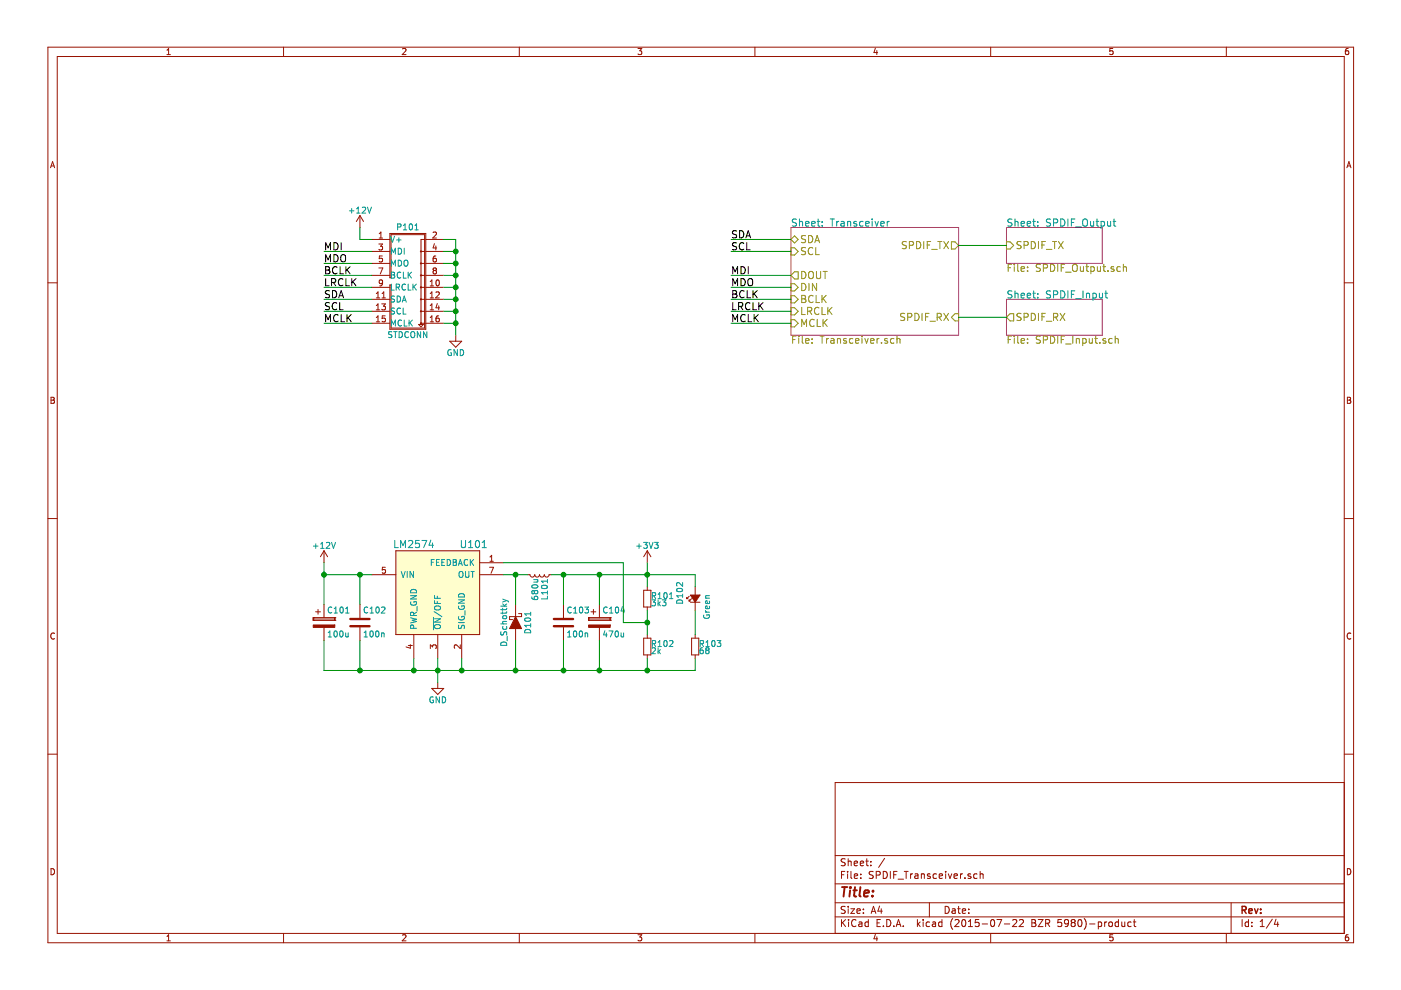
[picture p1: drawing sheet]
<svg xmlns="http://www.w3.org/2000/svg" width="297mm" height="210mm" viewBox="0 0 297 210" stroke-linecap="round" stroke-linejoin="round" font-family="sans-serif">
<g fill="none" stroke="#981200" stroke-width=".21">
<path d="M10.2 10h276.8v189.9h-276.8zM12.1 12h272.9v185.9h-272.9zM35.4 11.6h.7M35.4 10.6l.3-.3v1.3M60.1 10v2M85.3 10.4l.5-.1 .3 .3-.8 1h.8M110.1 10v2M135.3 10.3h.8l-.5 .5h.3l.2 .2-.1 .4-.2 .2-.5-.2M160.1 10v2M185.6 10.2l-.3 .9h.8M185.9 10.7v.9M210 10v2"/>
<path d="M235.9 10.3h-.6v.6l.6-.1 .1 .5-.2 .3-.5-.2M260 10v2M285.8 10.3h-.3l-.2 .3-.1 .7 .3 .3 .4-.2 .1-.4-.2-.2h-.3l-.3 .2M10.7 35.6l.4-1.3 .5 1.3M10.8 35.2h.7M285.6 35.6l.4-1.3 .4 1.3M285.7 35.2h.6M10.2 60h1.9M76.3 45.7l-.7 1.3M76.3 45.7v2.5M76.3 45.7l.8 1.3M78.9 55.8h3.8"/>
<path d="M78.9 53.3h3.8M78.9 58.4h3.8M78.9 50.8h3.8M80.3 51.7h.8l-.4 .5 .4 .1v.6l-.2 .1-.6-.1M80.3 56.8h.9l-.6 1.3M80.4 50.5h.7M80.4 49.6l.4-.4v1.3M81.1 54.3h-.6l-.1 .6h.7v.5l-.2 .1-.5-.1M81.1 59.9l-.2 .2h-.4v-.6l.4-.1 .2 .2v.7l-.3 .3h-.3M82.7 49.5h7.6v20.3h-7.6v-9.4h.2v9.2h7.1v-19.8h-7.1v9.1h-.2zM89.3 55.8h.7M89.3 53.3h.7"/>
<path d="M89.3 58.4h.7M90 50.8h-.7v18M90.3 55.8h3.8M90.3 53.3h3.8M90.3 58.4h3.8M90.3 50.8h3.8M91.2 59.7l.4-.3v1.2M91.8 49.3l.5-.1 .2 .4-.8 .9h.8M92.1 57.3l-.3-.2 .3-.3 .4 .1v.2l-.2 .2M92.1 57.3l-.3 .3 .1 .4 .2 .1h.2l.2-.3v-.3l-.2-.2M92.1 57.3h.2M92.1 51.7l-.3 .9h.8"/>
<path d="M92.4 54.3h-.3l-.2 .3-.1 .7 .3 .2 .4-.1-.1-.6h-.3l-.3 .2M92.4 52.1v.9M92.5 59.5l.2-.1a.67 .67 0 0 1 .5 .6 .67 .67 0 0 1-.5 .6l-.3-.5zM285 60h2M78.9 66h3.8M78.9 63.5h3.8M78.9 60.9h3.8M78.9 68.5h3.8M79.8 63.2h.7M79.8 62.2l.3-.3v1.3M79.8 64.8l.3-.4v1.3M79.8 67.3l.3-.3v1.2"/>
<path d="M79.8 65.7h.7M79.8 68.2h.7M80.9 64.4h.8l-.4 .5 .4 .1v.6l-.2 .1-.6-.1M81 63.2h.7M81 62.2l.4-.3v1.3M81.7 67h-.6l-.1 .6h.7v.5l-.2 .1-.5-.1M88.8 68.8h1l-.5 .5zM89.3 66h.7M89.3 63.5h.7M89.3 60.9h.7M89.3 68.5h.7M90.3 66h3.8"/>
<path d="M90.3 63.5h3.8M90.3 60.9h3.8M90.3 68.5h3.8M91.2 60.6h.7M91.2 62.2l.4-.3v1.3M91.2 64.8l.4-.4v1.3M91.2 67.3l.4-.3v1.2M91.2 63.2h.7M91.2 65.7h.7M91.2 68.2h.7M92.4 62l.5-.1 .2 .3-.7 1h.7M92.7 64.4l-.3 .9h.8"/>
<path d="M93 67h-.3l-.2 .3-.1 .7 .3 .2 .4-.1-.1-.6-.3-.1-.3 .3M93 64.8v.9M95.4 72.3h2.5l-1.3 1.3zM96.6 71.1v1.2M10.8 84.2h.4l.3 .3-.3 .3 .4 .3-.3 .4h-.5zM10.8 84.8h.4M285.7 84.2h.4l.3 .3-.3 .3 .3 .3-.2 .4h-.5zM285.7 84.8h.4M10.2 109.9h1.9M68.7 116.8v2.5M68.7 116.8l-.8 1.2M68.7 116.8l.8 1.2"/>
<path d="M83.9 116.8h17.8v17.7h-17.8zM101.7 119.3h5.1M103.9 119h.7M103.9 118.1l.3-.4v1.3M137.2 116.8v2.5M137.2 116.8l-.7 1.2M137.2 116.8l.8 1.2M285 109.9h2M11.6 134.3a.58 .58 0 0 0-.8 .5 .58 .58 0 0 0 .8 .6M66.4 131h.1M66.4 131.5h.1M66.4 131.5h4.6"/>
<path d="M66.4 131h4.6M66.4 131v.5M66.9 129.7h1M67.4 129.2v1M68.7 128.2v2.8M68.7 133v2.8M71 131.5h.1M71 131h.1M71 131v.5M76.3 128.2v2.8M76.3 133v2.8M78.9 121.9h5"/>
<path d="M81.7 120.3h-.6l-.1 .6h.7v.5l-.2 .1-.5-.1M86.6 136.9h.8M87 136.7v.7l-.9-.2M87.7 134.5v5.1M91.2 137.5v-.8l.5 .5 .1-.4h.6l.1 .2-.1 .5M92.8 134.5v5.1M97.6 136.7v.8l-.9-.8-.4 .3 .1 .4M97.9 134.5v5.1M101.7 121.9h5.1M103.8 120.3h.8l-.5 1.2M109.3 128.2v2.5M109.3 133.3v2.5"/>
<path d="M109.9 130.1h.7v.6h-2.6v.7h.7M111.9 121.9h.5a.51 .51 0 0 0 .5 .5 .51 .51 0 0 0 .5-.5 .51 .51 0 0 0 .5 .5 .51 .51 0 0 0 .5-.5 .51 .51 0 0 0 .5 .5 .51 .51 0 0 0 .5-.5 .51 .51 0 0 0 .5 .5 .51 .51 0 0 0 .5-.5h.5M119.5 128.2v2.8M119.5 133v2.8M124.8 131h.1M124.8 131.5h.1M124.8 131v.5M124.8 131.5h4.6M124.8 131h4.6M125.3 129.7h1M125.8 129.2v1M127.1 128.2v2.8"/>
<path d="M127.1 133v2.8M129.4 131.5h.1M129.4 131h.1M129.4 131v.5M136.5 125.2h1.5v3.5h-1.5zM136.5 135.3h1.5v3.6h-1.5zM137.2 124.4v.8M137.2 128.7v.8M137.2 134.5v.8M137.2 138.9v.7M145.6 126.7v.2M145.6 126.9h.3"/>
<path d="M146.1 127.2v.2M146.1 127.4h.3M146.1 126.4l-.5 .5M146.4 127.7h2M146.6 135.3h1.6v3.6h-1.6zM146.6 126.9l-.5 .5M147.4 124.4v1.8M147.4 127.7v1.8M147.4 134.5v.8M147.4 138.9v.7M286.4 134.3a.58 .58 0 0 0-.8 .5 .58 .58 0 0 0 .8 .6M10.2 159.9h1.9"/>
<path d="M91.5 146h2.6l-1.3 1.2zM92.8 144.7v1.3M285 159.9h2M285 165.9h-107.9v32M10.8 184.2a.65 .65 0 0 1 .8 .6 .65 .65 0 0 1-.8 .7zM35.4 198.5l.3-.3v1.3M35.4 199.5h.7M60.1 197.9v2M85.3 198.3l.5-.1 .3 .3-.8 1h.8M110.1 197.9v2M135.3 198.2h.8l-.5 .5h.3l.2 .2-.1 .5-.2 .1-.5-.1M160.1 197.9v2"/>
<path d="M177.1 194.4h107.9M177.1 191.4h107.9M177.1 187.4h107.9M177.1 181.4h107.9M178.4 185.5h.5M178.4 195v1.5M178.6 195.6l.7 .9M179.1 184.8h-.7v1.5M179.2 192.2h-.6l-.3 .2 .1 .4 .7 .3v.4l-.2 .2-.6-.1M179.2 182.1h-.6l-.3 .2 .1 .3 .7 .4v.4l-.2 .2-.6-.1M179.3 195l-.9 .8M179.7 184.8v.1"/>
<path d="M179.7 185.3v1M179.8 182.1v1.5M179.8 192.2v.1M179.8 192.7v1M179.8 182.7l.2-.1h.4l.1 1M179.9 195v.1M179.9 195.5v1M180.4 192.7h.8l-.8 1h.8M180.4 184.8v1.3l.2 .2M181.1 183.1l.7-.2v-.3h-.5l-.2 .2 .1 .7h.6M181.1 185.8l.7-.2v-.3h-.4l-.3 .2 .1 .7h.6M181.5 195.1a.71 .71 0 0 0-1 .5 .71 .71 0 0 0 .7 .9l.3-.2"/>
<path d="M181.7 193.2l.7-.2-.1-.2-.4-.1-.2 .2 .1 .7h.5M182.1 195.5h.6l.1 1M182.4 183.1l.7-.2v-.3h-.5l-.2 .2 .1 .7h.6M182.5 186.1v.2M182.5 185.3v.2M182.8 195.8l-.8 .3 .3 .4 .5-.1M183.1 193.5v.2M183.1 192.8v.1M183.6 182.6h.5M183.8 182.1v1.3l.3 .2M184.1 195.5h-.4l-.3 .2 .1 .6 .2 .2 .4-.1M184.1 195v1.5"/>
<path d="M184.6 183.4v.2M184.6 182.6v.2M184.7 193.7l.5-1.5 .5 1.5M184.8 193.2h.7M185.1 184.8h-.5l-.3 .2 .1 .3 .7 .4v.4l-.2 .2-.6-.1M185.6 198.1l-.3 .9h.8M185.8 185.5h.7l.1-.2v-.4l-.2-.1h-.6v1.5M185.9 198.6v.9M186 195.7h.5M186.5 192.1l-.4 1.1h1M186.7 195h-.7v1.5h.7M186.8 192.7v1"/>
<path d="M187.3 184.8a.76 .76 0 0 1 .8 .7 .76 .76 0 0 1-.8 .8zM187.3 196.3v.2M187.6 182l-1.3 1.9M188 195a.76 .76 0 0 1 .9 .7 .76 .76 0 0 1-.9 .8zM188.8 184.8v1.5M189.5 185.5h.5M189.5 196.3v.2M190 196.5l.5-1.5 .5 1.5M190.1 196h.8M190.2 184.8h-.7v1.5M190.4 186.4h1.2M191.5 196.3v.2"/>
<path d="M191.7 184.8h.9M192.1 184.8v1.5M193.1 185.3v1M193.5 185.3l-.4 .2M194 185.3h.6v1M194.5 195v1.5M194.6 185.6l-.7 .3 .3 .4 .4-.1M194.7 195.9l.4 .6M195.1 195.5l-.6 .5M195.3 185.4l.2-.1h.4l.1 1M195.3 185.3v1M195.7 195v.1"/>
<path d="M195.7 195.5v1M197 191.4v3M197.1 195.5h-.5l-.2 .2v.6l.2 .2 .5-.1M197.2 185.3h-.4l-.2 .2 .1 .2 .5 .1v.4h-.6M197.7 195.5h.6l.1 1M198.4 195.8l-.7 .3 .2 .4 .5-.1M198.5 185.3h-.4l-.3 .2 .1 .6 .2 .2 .4-.1M199.1 185.8l.7-.2v-.3h-.4l-.3 .2 .1 .7h.6M199.7 195.5h-.4l-.3 .2 .1 .6 .2 .2 .4-.1M199.7 195v1.5M200.4 192.2a.76 .76 0 0 1 .9 .7 .76 .76 0 0 1-.9 .8zM200.5 184.8v.1"/>
<path d="M200.5 185.3v1M201.1 185.3l.3 1 .4-1M201.9 192.8h.6v.9M202 194.8a1.71 1.71 0 0 0 0 2.2M202.3 185.8l.7-.2-.1-.3h-.4l-.2 .2 .1 .7h.5M202.5 195.1l.6-.1 .2 .4-.9 1.1h.9M202.5 193l-.7 .3 .2 .4 .5-.1M203 192.7h.6M203.2 192.2v1.3l.4 .2M203.6 185.3v1M204 193.2l.7-.2v-.2l-.4-.1-.3 .2 .1 .7h.6M204.1 185.3l-.5 .2"/>
<path d="M204.1 195h.2a.8 .8 0 0 1 .5 .7 .8 .8 0 0 1-.5 .8 .97 .97 0 0 1-.2-1.5zM204.6 186.1v.2M205.3 196.5h.9M205.3 195.4l.5-.4v1.5M205.4 193.5v.2M205.4 192.8v.1M205.8 185.3h-.4l-.2 .2 .1 .2 .5 .1v.4h-.6M207.1 185.3h-.4l-.3 .2 .1 .6 .2 .2 .4-.1M207.5 195h-.7l-.1 .7 .8-.1 .1 .2-.1 .5-.2 .2-.6-.2M207.8 185.4l.2-.1h.4v1M207.8 184.8v1.5M208.2 195.9h1.2"/>
<path d="M210 197.9v2M210.2 195h.2a.8 .8 0 0 1 .5 .7 .8 .8 0 0 1-.5 .8 .97 .97 0 0 1-.2-1.5zM211.4 195h1l-.7 1.5M212.9 195.9h1.2M214.7 195.1l.6-.1 .3 .4-1 1.1h1M216.1 195.1l.6-.1 .3 .4-.9 1.1h.9M218.8 195h.5l.3 .2-.3 .5 .3 .1v.4l-.2 .3h-.6zM218.8 195.7h.5M220.1 195h1l-1 1.5h1M221.7 195.7h.7l.2-.2-.1-.4-.2-.1h-.6v1.5M222.1 195.7l.5 .8M225 195h-.7v.7l.7-.1 .1 .2-.1 .5-.2 .2-.5-.2"/>
<path d="M226.5 195.6l-.2 .3h-.3l-.3-.3v-.4l.3-.2h.3l.2 .2a1.01 1.01 0 0 1-.4 1.3h-.3M227.4 195.6l-.3 .3 .1 .4 .2 .2h.3l.3-.3v-.3l-.3-.3M227.4 195.6l-.3-.3 .3-.3h.3l.3 .2-.3 .4M227.4 195.6h.3M228.7 195.1l.2-.1a.8 .8 0 0 1 .5 .7 .8 .8 0 0 1-.5 .8l-.4-.6zM229.9 194.8a1.71 1.71 0 0 1 0 2.2M231 195.9h1.2M232.9 195.5h.4l.3 .2-.2 .7h-.5M232.9 195.5v1.5M234.2 195.5v1M234.6 195.5l-.4 .2M235.2 195.6l.2-.1 .4 .1 .1 .6-.2 .2-.3 .1-.2-.2z"/>
<path d="M235.9 198.2h-.6v.6l.6-.1 .1 .5-.2 .3-.5-.1M237.1 195.5h-.4l-.3 .2 .1 .6 .2 .2 .4-.1M237.1 195v1.5M237.8 195.5l.1 .9 .4 .1 .2-.2M238.5 195.5v1M239.8 195.5h-.4l-.3 .2 .1 .6 .2 .2 .4-.1M240.3 195.5h.5M240.5 195v1.3l.3 .2M260 197.9v2M261 191.4v6.5M263.4 195v1.5M264.7 195.5h-.4l-.3 .2 .1 .6 .2 .2 .4-.1"/>
<path d="M264.7 195v1.5M265.4 196.3v.2M265.4 195.5v.2M267.2 196.5h.9M267.2 195.4l.4-.4v1.5M269.8 194.9l-1.3 1.9M270.5 194.9l-.3 1.1h.9M270.9 195.5v1M285.7 184.2a.65 .65 0 0 1 .7 .6 .65 .65 0 0 1-.7 .7zM285.8 198.2h-.3l-.2 .3-.1 .7 .3 .3 .4-.1 .1-.5-.2-.2h-.3l-.3 .2"/>
<circle cx="89.3" cy="55.8" r=".13"/>
<circle cx="89.3" cy="53.3" r=".13"/>
<circle cx="89.3" cy="58.4" r=".13"/>
<circle cx="89.3" cy="63.5" r=".13"/>
<circle cx="89.3" cy="60.9" r=".13"/>
<circle cx="89.3" cy="66" r=".13"/>
<circle cx="89.3" cy="68.5" r=".13"/>
</g>
<g fill="none" stroke="#009596" stroke-width=".21">
<path d="M74.1 44.7h.9M74.6 44.2v1M75.6 45.2h.7M75.6 44.3l.4-.4v1.3M76.8 44l.5-.1 .2 .4-.8 .9h.8M77.9 43.9l.4 1.3 .4-1.3M82.8 50.1l.4 1.3 .4-1.3M83 53.9v-1.3l.4 .9 .4-.9v1.3M83 56.4v-1.2l.4 .9 .4-.9v1.2M83 57.7h.4l.2 .2-.2 .4 .2 .1 .1 .3-.2 .3h-.5zM83 58.3h.4M84.1 50.9h.9"/>
<path d="M84.3 48.1h.6l.1-.5-.7-.1v1.2M84.4 52.6a.64 .64 0 0 1 .8 .7 .64 .64 0 0 1-.8 .6zM84.4 55.2a.64 .64 0 0 1 .8 .6 .64 .64 0 0 1-.8 .6zM84.6 50.4v1M85 57.8a.56 .56 0 0 0-.8 .5 .56 .56 0 0 0 .8 .5M85.5 57.7v1.3h.6M85.5 48.7h.7M85.5 47.8l.4-.3v1.2M85.7 52.6v1.3M85.7 55.3l.2-.1h.4l.2 .8a.42 .42 0 0 1-.2 .4 .42 .42 0 0 1-.5 0l-.1-.4zM86.5 57.7v1.3M86.7 58.2l.6 .8"/>
<path d="M86.8 47.6l.2-.1a.67 .67 0 0 1 .5 .6 .67 .67 0 0 1-.5 .6l-.3-.4zM87.3 57.7l-.8 .7M88 48.7h.7M88 47.8l.3-.3v1.2M168.9 46.5l-.6-.1-.2 .2v.4l.6 .3 .2 .4-.3 .3-.6-.1M169.5 47.1l.1-.1a.36 .36 0 0 1 .6 .2v.8M169.5 46.4v1.6M170.8 47.4l.7-.1v-.3l-.5-.1-.2 .3 .1 .7h.6M172.1 47.4l.7-.1v-.3l-.5-.1-.2 .3 .1 .7h.6M173.3 46.9h.5M173.5 46.4v1.4l.3 .2M174.3 47.8v.2"/>
<path d="M174.3 47v.2M176 46.4h.9M176.5 46.4v1.6M177.4 46.9v1.1M177.8 46.9l-.4 .3M178.3 47h.6l.1 1M179 47.3l-.7 .1a.32 .32 0 0 0 .2 .6l.5-.1M179.7 47.1l.1-.1a.36 .36 0 0 1 .6 .2v.8M179.7 46.9v1.1M181.6 47l-.4-.1-.2 .3 .1 .2 .5 .1v.4h-.6M183 47l-.4-.1-.4 .3 .2 .7h.6M183.5 47.4l.8-.1-.1-.3-.4-.1-.3 .3 .1 .7h.6"/>
<path d="M184.9 46.4v.2M184.9 46.9v1.1M185.5 46.9l.4 1.1 .3-1.1M186.7 47.4l.8-.1-.1-.3-.4-.1-.3 .3 .1 .7h.6M188.1 46.9v1.1M188.5 46.9l-.4 .3M214.6 46.5l-.6-.1-.2 .2v.4l.6 .3 .2 .4-.3 .3-.6-.1M215.2 46.4v1.6M215.2 47.1l.1-.1a.36 .36 0 0 1 .6 .2v.8M216.5 47.4l.7-.1v-.3l-.5-.1-.2 .3 .1 .7h.6M217.8 47.4l.7-.1-.1-.3-.4-.1-.2 .3 .1 .7h.5M219 46.9h.5"/>
<path d="M219.2 46.4v1.4l.3 .2M220 47v.2M220 47.8v.2M222.7 46.5l-.5-.1-.3 .2v.4l.7 .3 .1 .4-.3 .3-.6-.1M223.4 47.2h.7l.2-.3-.1-.3-.2-.2h-.6v1.6M224.9 46.4a.77 .77 0 0 1 .9 .8 .77 .77 0 0 1-.9 .8zM226.4 46.4v1.6M227.2 47.2h.5M227.9 46.4h-.7v1.6M228.1 48.1h1.2M229.6 46.7a.5 .5 0 0 1 .6-.3 .5 .5 0 0 1 .4 .5l-.1 .9-.3 .2a.53 .53 0 0 1-.7-.6zM231.2 46.9l.1 1 .3 .1 .3-.2"/>
<path d="M231.9 46.9v1.1M232.4 46.9h.6M232.6 46.4v1.4l.4 .2M233.4 47l.5-.1 .3 .3-.2 .7h-.6M233.4 46.9v1.6M234.8 46.9l.1 1 .4 .1 .2-.2M235.5 46.9v1.1M236 46.9h.6M236.2 46.4v1.4l.4 .2M83 60.2v1.3h.6M83 69.1v-1.2l.4 .8 .4-.8v1.2M83.1 70.4h-.6l-.1 .4a.54 .54 0 0 1 .6 .7l-.1 .1-.5-.1"/>
<path d="M83.5 70.3h.7M83.6 62.8h-.6v.5a.54 .54 0 0 1 .6 .6l-.2 .1h-.5M83.6 65.4h-.6v.4a.54 .54 0 0 1 .6 .7l-.2 .1-.5-.1M83.8 70.3v1.3M84 60.9l.6-.1 .1-.5-.7-.1v1.3M84.2 62.8a.64 .64 0 0 1 .7 .6 .64 .64 0 0 1-.7 .6zM84.3 60.9l.4 .6M84.6 70.3a.64 .64 0 0 1 .7 .7 .64 .64 0 0 1-.7 .6zM84.9 65.4a.56 .56 0 0 0-.8 .5 .56 .56 0 0 0 .8 .6M85.1 68a.56 .56 0 0 0-.7 .5 .56 .56 0 0 0 .7 .5M85.3 64l.4-1.2 .4 1.2M85.4 63.7h.6"/>
<path d="M85.5 65.3v1.3h.6M85.7 67.9v1.2h.6M86 60.3a.56 .56 0 0 0-.8 .6 .56 .56 0 0 0 .8 .5M86.5 60.2v1.3h.7M86.6 70.4a.56 .56 0 0 0-.8 .5 .56 .56 0 0 0 .8 .6M86.7 67.9v1.2M86.9 68.4l.5 .7M87.2 70.5l.2-.2 .4 .1 .1 .8a.42 .42 0 0 1-.2 .3 .42 .42 0 0 1-.4 0l-.2-.3zM87.4 67.9l-.7 .7M87.6 60.2v1.3M87.7 60.8l.6 .7M88.3 60.2l-.7 .8"/>
<path d="M89.2 70.3v1.3l-.7-1.3v1.3M90.5 70.3v1.3l-.7-1.3v1.3M95.7 74.2a.59 .59 0 0 0-.8 .5 .59 .59 0 0 0 .8 .6v-.5h-.2M97 74.1v1.3l-.7-1.3v1.3M97.6 74.1a.64 .64 0 0 1 .7 .7 .64 .64 0 0 1-.7 .6zM214.6 61.7h-.6l-.3 .3 .1 .3 .7 .3v.4l-.2 .2-.6-.1M215.2 62.3l.1-.1a.36 .36 0 0 1 .6 .2v.8M215.2 61.7v1.5M216.5 62.7l.7-.2v-.3h-.5l-.2 .2 .1 .7h.6M217.8 62.7l.7-.2-.1-.3h-.4l-.2 .2 .1 .7h.5M219 62.2h.5M219.2 61.7v1.3l.3 .2"/>
<path d="M220 63v.2M220 62.2v.2M222.7 61.7h-.5l-.3 .1v.4l.7 .3 .1 .4-.3 .3-.6-.1M223.4 62.5l.7-.1 .2-.2-.1-.4-.2-.1h-.6v1.5M224.9 61.7a.77 .77 0 0 1 .9 .7 .77 .77 0 0 1-.9 .8zM226.4 61.7v1.5M227.2 62.4h.5M227.9 61.7h-.7v1.5M228.1 63.3h1.2M229.6 61.7v1.5M230.4 62.3v-.1a.36 .36 0 0 1 .6 .2v.8M230.4 62.2v1"/>
<path d="M231.7 62.2h.5l.3 .3-.2 .6h-.6M231.7 62.2v1.5M233.1 62.2l.1 .9 .3 .1 .3-.2M233.8 62.2v1M234.3 62.2h.5M234.5 61.7v1.3l.3 .2M66.5 115.8h.9M66.9 115.3v1M68 116.3h.7M68 115.4l.3-.4v1.3M69.2 115.1l.5-.1 .2 .4-.8 .9h.8M70.3 115l.4 1.3 .4-1.3"/>
<path d="M83.7 114.6v1.5h.7M84.9 116.1v-1.5l.6 1.1 .5-1.1v1.5M86.6 114.7l.6-.1 .3 .4-.9 1.1h.9M88.9 114.6h-.8v.7l.2-.1 .5 .1 .2 .5-.4 .3-.5-.1M89.5 114.6h1l-.7 1.5M91.3 114.5l-.3 1.1h.9M91.4 119.2h.5M91.7 115.1v1M92.1 118.6h-.7v1.3M92.5 119.2h.5M93.1 118.6h-.6v1.3h.6M93.7 119.2h.4"/>
<path d="M94.3 118.6h-.6v1.3h.6M94.8 118.6a.64 .64 0 0 1 .7 .7 .64 .64 0 0 1-.7 .6zM96.1 119.2h.4M96.1 118.6h.4l.2 .3-.2 .3 .2 .1 .1 .3-.2 .3h-.5zM97.2 119.9l.4-1.3 .4 1.3M97.3 119.5h.6M97.8 114.6v1.2l.3 .3h.3l.3-.3v-1.2M99.2 118.7a.56 .56 0 0 0-.8 .5 .56 .56 0 0 0 .8 .6M99.3 116.1h.9M99.3 115l.5-.4v1.5M99.7 118.6v1.3M99.9 119.2l.5 .7"/>
<path d="M100.4 118.6l-.7 .7M101 114.7l.2-.1a.81 .81 0 0 1 .5 .8 .81 .81 0 0 1-.5 .7 .98 .98 0 0 1-.2-1.4zM102.2 116.1h.9M102.2 115l.5-.4v1.5M135 115.8h1M135.5 115.3v1M136.5 115h.7l-.4 .5 .4 .1v.5l-.2 .2-.5-.2M137.6 115l.4 1.3 .5-1.3M138.8 115h.7l-.4 .5 .4 .1v.5l-.2 .2-.5-.2M69.6 135.1h.7M69.6 134.1l.3-.3v1.3M70.3 128.8a.56 .56 0 0 0-.7 .5 .56 .56 0 0 0 .7 .5"/>
<path d="M70.9 130h.7M70.9 129.1l.3-.4v1.3M70.9 133.9l.2-.1a.67 .67 0 0 1 .4 .6 .67 .67 0 0 1-.4 .7l-.3-.5zM72.1 133.9l.2-.1a.67 .67 0 0 1 .5 .6 .67 .67 0 0 1-.5 .7l-.3-.5zM72.2 128.8l.2-.1a.67 .67 0 0 1 .4 .6 .67 .67 0 0 1-.4 .7l-.3-.5zM73.3 130h.7M73.3 134.2v.8l.3 .1 .2-.2M73.3 129.1l.3-.4v1.3M73.8 134.2v.9M77.2 134.1l.4-.3v1.3M77.2 135.1h.7M78 128.8a.56 .56 0 0 0-.8 .5 .56 .56 0 0 0 .8 .5"/>
<path d="M78.5 130h.7M78.5 129.1l.3-.4v1.3M78.5 133.9l.2-.1a.67 .67 0 0 1 .4 .6 .67 .67 0 0 1-.4 .7l-.3-.5zM79 134.9v.1M79.7 133.9l.2-.1a.67 .67 0 0 1 .5 .6 .67 .67 0 0 1-.5 .7l-.3-.5zM79.8 128.8l.2-.1a.67 .67 0 0 1 .4 .6 .67 .67 0 0 1-.4 .7l-.3-.5zM80.2 134.9v.1M80.9 128.8l.5-.1 .2 .4-.8 .9h.8M80.9 134.3l.2-.1 .3 .1v.8M80.9 134.2v.9M85.1 121.2l.4 1.2 .4-1.2M86.3 121.2v1.2"/>
<path d="M87.1 131l1.2 .3-.9 .2 .9 .3-1.2 .3M87.1 126.3h1.2l-1.2 .7h1.2M87.1 125.2a.69 .69 0 0 1 .8-.2 .69 .69 0 0 1 .4 .7h-1.2zM87.1 127.6a.59 .59 0 0 0 .6 .7 .59 .59 0 0 0 .5-.7h-.4v.2M87.7 121.2v1.2l-.8-1.2v1.2M87.7 133.2l-.1-.6h-.4l-.1 .6h1.2M87.7 130.5l-.1-.6-.4-.1-.1 .7h1.2M88.3 129.8l-.6 .4M88.4 128.6v.9M91.9 130.9v2.6M92.1 129.7l1.6 1.1M92.1 126.2v.7h1.3"/>
<path d="M92.1 127.3v.6h1.3M92.1 131.2h1.3l-1.3 .7h1.3M92.2 132.6l.8-.2a.42 .42 0 0 1 .3 .3 .42 .42 0 0 1 0 .4l-.3 .2-.7-.1-.2-.2zM92.2 128.7l.8-.2a.42 .42 0 0 1 .3 .2 .42 .42 0 0 1 0 .4l-.3 .2h-.7l-.2-.3zM92.7 126.4v.5M92.7 127.5v.4M97.2 132h1.3M97.2 127.2h1.3l-1.3 .7h1.3M97.3 132.6v.6h.4a.54 .54 0 0 1 .6-.6l.2 .2-.1 .5M97.3 126.1a.69 .69 0 0 1 .7-.2 .69 .69 0 0 1 .5 .7h-1.3zM97.3 128.5a.59 .59 0 0 0 .5 .7 .59 .59 0 0 0 .6-.7h-.5v.2M97.3 130.7a.59 .59 0 0 0 .5 .8 .59 .59 0 0 0 .6-.8h-.5v.2"/>
<path d="M97.4 121.3l.2-.1h.4l.2 .8a.42 .42 0 0 1-.3 .4 .42 .42 0 0 1-.4 0l-.2-.4zM98.6 129.5v.9M98.7 121.2v1l.2 .2h.3l.2-.2v-1M99.8 121.2h.8M100.2 121.2v1.2M106.2 132.3h1.2M106.2 128.5h1.2M106.2 133.9v.6l.4 .1a.54 .54 0 0 1 .7-.6l.1 .2v.4M106.2 136.3a.69 .69 0 0 1 .8-.1 .69 .69 0 0 1 .4 .6h-1.2zM106.6 129v.4M106.6 129.7v.5M106.6 128l.5 .5"/>
<path d="M106.6 127l.8 .3M106.6 130.7l.6-.2 .2 .5-.2 .2h-.4l-.2-.2zM106.6 132.8v.4l.2 .2 .6-.1v-.5M107.4 129l-.2 .3h-1M107.4 129.7l-.2 .3h-1M107.4 131.8h-.8v.3l.1 .2M107.4 128l-.4 .4M107.4 127.3l-.8 .3M107.4 127.3l.4 .3M107.5 134.9v1M111.3 133.7a.69 .69 0 0 1 .8-.2 .69 .69 0 0 1 .4 .7h-1.3zM111.3 131.2a.76 .76 0 0 1 1.2 .2 .74 .74 0 0 1-1.3-.1z"/>
<path d="M112.5 132.6h-1.3l.4 .3M112.5 129.8v.7M112.5 132.2v.7M112.5 130.2h-1.3l.4 .3M112.8 126.5v.4l.5 .2M112.8 124.2a.76 .76 0 0 1 1.2 .2 .74 .74 0 0 1-1.2-.1zM113.2 122.9h.8M113.3 125.4l-.2-.2-.3 .2 .1 .5h.2l.2-.2M113.3 125.4l.3-.2 .3 .1 .1 .1v.3l-.2 .2h-.4l-.1-.2M113.3 125.4v.3M113.3 126.5h.6l.1 .1-.1 .5h-.6zM113.3 127.1h.2"/>
<path d="M113.9 122.9l.1 .2v.3h-.8M114.8 124.3a.76 .76 0 0 1 1.3 .2 .74 .74 0 0 1-1.3-.1zM116.1 126.4v.6h-1.3M116.1 125.7h-1.3l.4 .3M116.1 122.9v.7M116.1 125.3v.7M116.1 123.2h-1.3l.4 .4M120.4 135.1h.7M120.4 134.1l.3-.3v1.3M121.1 128.8a.56 .56 0 0 0-.8 .5 .56 .56 0 0 0 .8 .5M121.6 130h.7M121.6 129.1l.4-.4v1.3"/>
<path d="M121.7 133.9l.2-.1a.67 .67 0 0 1 .4 .6 .67 .67 0 0 1-.4 .7l-.3-.5zM122.9 133.9l.2-.1a.67 .67 0 0 1 .4 .6 .67 .67 0 0 1-.4 .7l-.3-.5zM122.9 128.8l.2-.1a.67 .67 0 0 1 .5 .6 .67 .67 0 0 1-.5 .7l-.3-.5zM124 128.7h.8l-.5 .5 .4 .1v.5l-.2 .2-.5-.2M124.1 134.3l.1-.1 .3 .1 .1 .8M124.1 134.2v.9M128.3 133.7l-.3 .9h.7M128.6 134.2v.9M128.7 128.8a.56 .56 0 0 0-.7 .5 .56 .56 0 0 0 .7 .5M129.1 133.8h.9l-.6 1.3M129.2 130h.8M129.2 129.1l.4-.4v1.3"/>
<path d="M130.5 133.9l.2-.1a.67 .67 0 0 1 .4 .6 .67 .67 0 0 1-.4 .7l-.3-.5zM130.6 128.8l.1-.1a.67 .67 0 0 1 .5 .6 .67 .67 0 0 1-.5 .7l-.2-.5zM131.7 134.2v.8l.3 .1 .2-.2M132 128.6l-.3 .9h.7M132.2 134.2v.9M132.3 129.1v.9M138.2 127.2h.8l-.5 .5 .4 .1v.5l-.2 .2-.5-.2M138.3 137.4l.4-.1 .3 .4-.8 .9h.8M138.3 126.3l.6-.1 .1-.4-.7-.1v1.2M138.3 136.5l.6-.1 .1-.5-.7-.1v1.3M138.6 126.3l.4 .6M138.6 136.5l.4 .6"/>
<path d="M139.5 126.9h.7M139.5 126l.4-.3v1.2M139.5 136.2l.4-.4v1.3M139.5 127.2v1.3M139.5 137.3v1.3M139.5 137.1h.7M139.6 128l.4 .5M139.6 138.1l.4 .5M140 127.6l-.5 .5M140 137.7l-.5 .5M140.4 127.2h.8l-.4 .5 .3 .1v.5l-.1 .2-.6-.2M140.8 125.8l.2-.1a.67 .67 0 0 1 .5 .6 .67 .67 0 0 1-.5 .6l-.3-.5z"/>
<path d="M140.8 135.9l.2-.1a.67 .67 0 0 1 .5 .6 .67 .67 0 0 1-.5 .7l-.3-.5zM142 126.9h.7M142 126l.3-.3v1.2M142 135.9l.4-.1 .3 .4-.8 .9h.8M143.5 124.9a.76 .76 0 0 1 1.2 .3 .74 .74 0 0 1-1.2-.2zM143.6 127.3a.67 .67 0 0 1 .8-.1 .67 .67 0 0 1 .3 .7h-1.2zM144.7 126.3h-1.2l.3 .4M144.7 123.5v.8l-.9-.8-.3 .3 .1 .4M144.7 126v.7M148.5 136.5l.6-.1v-.5l-.6-.1v1.3M148.8 136.5l.4 .6M149 137.3l-.4 .1-.1 .2-.1 .8 .2 .2 .5-.1-.1-.6-.4-.1-.2 .2"/>
<path d="M149.2 130.4a.59 .59 0 0 0 .6 .7 .59 .59 0 0 0 .6-.7h-.5v.2M149.6 126.8h.8M149.6 129.8h.8M149.6 129.4l.2 .4M149.7 137.1h.7M149.7 136.2l.3-.4v1.3M149.9 137.9l-.3-.3 .3-.3 .4 .1v.2l-.2 .3M149.9 137.9l-.3 .2 .1 .4 .2 .1h.2l.2-.2v-.4l-.2-.1M149.9 137.9h.2M150.4 128.5v.4l-.2 .2-.5-.1v-.5h.2l.1 .6M150.4 127.4v.4l-.2 .2-.5-.1v-.5h.2l.1 .6M150.4 126.3h-.7l-.1 .3 .1 .2"/>
<path d="M151 135.9l.2-.1a.67 .67 0 0 1 .4 .6 .67 .67 0 0 1-.4 .7l-.3-.5zM152 135.8h.8l-.4 .5 .4 .1v.6l-.2 .1-.6-.1M91.8 147.8a.59 .59 0 0 0-.7 .6 .59 .59 0 0 0 .7 .5l.1-.4h-.2M93.2 147.7v1.3l-.7-1.3v1.3M93.8 147.7a.64 .64 0 0 1 .7 .7 .64 .64 0 0 1-.7 .6z"/>
</g>
<g fill="none" stroke="#000" stroke-width=".21">
<path d="M69.1 53v-1.5l.5 1 .5-1v1.5M69.1 55.5v-1.5l.5 1.1 .5-1.1v1.5M69.1 56.5h.5l.3 .3-.3 .5 .3 .1v.4l-.3 .3h-.5zM69.1 59.1v1.5h.7M69.1 57.3h.5M70.3 59.9l.7-.1 .2-.2-.1-.4-.2-.1h-.6v1.5M70.7 59.9l.5 .7M70.8 51.5a.77 .77 0 0 1 .9 .7 .77 .77 0 0 1-.9 .8zM70.8 54a.77 .77 0 0 1 .9 .8 .77 .77 0 0 1-.9 .7zM71.5 56.7a.72 .72 0 0 0-1.1 .5 .72 .72 0 0 0 .8 .9l.3-.2M72.1 56.5v1.6h.7M72.3 51.5v1.5"/>
<path d="M72.5 54.1a.5 .5 0 0 1 .5-.1 .5 .5 0 0 1 .3 .5l-.1 .8-.3 .2a.53 .53 0 0 1-.6-.5v-.5zM72.7 59.2a.72 .72 0 0 0-1 .5 .72 .72 0 0 0 .7 .9l.3-.2M73.3 56.5v1.6M73.3 59.1v1.5h.8M73.6 57.2l.6 .9M74.2 56.5l-.9 .9M74.6 59.1v1.5M74.8 59.7l.7 .9M75.5 59.1l-.9 .8M155.4 58.1v-1.6l.5 1.1 .5-1.1v1.6M156.2 51.5h-.6l-.2 .1v.4l.6 .3 .2 .4-.3 .3-.6-.1M156.2 49l-.6-.1-.3 .3 .1 .4 .7 .3v.4l-.2 .1h-.6"/>
<path d="M156.8 48.9a.77 .77 0 0 1 .9 .8 .77 .77 0 0 1-.9 .7zM157.1 56.5a.77 .77 0 0 1 .9 .8 .77 .77 0 0 1-.9 .8zM157.1 59.1a.77 .77 0 0 1 .9 .7 .77 .77 0 0 1-.9 .8zM157.7 51.6a.72 .72 0 0 0-1 .5 .72 .72 0 0 0 .7 .9l.3-.2M158.1 50.4l.5-1.5 .5 1.5M158.3 50h.7M158.3 51.5v1.5h.8M158.6 56.5v1.6M158.8 59.1a.5 .5 0 0 1 .5 0 .5 .5 0 0 1 .3 .5l-.1 .8-.3 .2a.53 .53 0 0 1-.6-.5v-.5zM69.1 68.2v-1.5l.5 1.1 .5-1.1v1.5M69.9 61.7l-.6-.1-.3 .3 .1 .4 .7 .3v.4l-.2 .1h-.6M69.9 64.2l-.6-.1-.3 .4 .1 .3 .7 .3v.4l-.2 .2-.6-.1"/>
<path d="M70.5 61.6a.77 .77 0 0 1 .9 .8 .77 .77 0 0 1-.9 .7zM71.4 64.3a.72 .72 0 0 0-1 .5 .72 .72 0 0 0 .7 .9l.3-.2M71.7 66.8a.72 .72 0 0 0-1 .5 .72 .72 0 0 0 .7 .9l.3-.1M71.8 63.1l.5-1.5 .5 1.5M71.9 62.7h.8M72 64.1v1.6h.8M72.3 66.7v1.5h.8M73.6 66.7v1.5M73.8 67.3l.7 .9M74.5 66.7l-.9 .9M155.4 61.6h.5l.3 .3-.3 .4 .3 .2 .1 .4-.4 .2h-.5zM155.4 64.1v1.6h.7"/>
<path d="M155.4 60.6v-1.5l.5 1.1 .5-1.1v1.5M155.4 68.2v-1.5l.5 1.1 .5-1.1v1.5M155.4 62.3h.5M156.6 65l.7-.1 .2-.2-.1-.4-.2-.2h-.6v1.6M157 65l.5 .7M157.8 61.8a.72 .72 0 0 0-1 .5 .72 .72 0 0 0 .7 .8l.3-.1M158 66.8a.72 .72 0 0 0-1 .5 .72 .72 0 0 0 .7 .9l.3-.1M158.4 61.6v1.5h.7M158.6 66.7v1.5h.8M159 64.3a.72 .72 0 0 0-1 .5 .72 .72 0 0 0 .7 .9l.3-.2M159.7 64.1v1.6h.7M159.7 61.6v1.5"/>
<path d="M159.9 62.3l.6 .8M159.9 66.7v1.5M160.1 67.3l.7 .9M160.5 61.6l-.8 .9M160.8 66.7l-.9 .9M160.9 64.1v1.6M161.1 64.8l.7 .9M161.8 64.1l-.9 .9"/>
</g>
<path d="M167.7 48.2h35.5v22.9h-35.5zM213.4 48.2h20.3v7.6h-20.3zM213.4 63.5h20.3v7.6h-20.3z" fill="none" stroke="#982296" stroke-width=".21"/>
<g fill="none" stroke="#969400" stroke-width=".21">
<path d="M167.7 52.5h.8l.7 .8-.7 .8h-.8zM167.7 58.4l.8-.8h.7v1.5h-.7zM168.5 50l.7 .8-.7 .7-.8-.7zM170 57.5a.77 .77 0 0 1 .9 .8 .77 .77 0 0 1-.9 .8zM170.8 50l-.6-.1-.2 .2v.4l.6 .3 .2 .4-.3 .3-.6-.1M170.8 52.5h-.6l-.2 .1v.5l.6 .2 .2 .4-.3 .3-.6-.1M171.4 49.9a.77 .77 0 0 1 .9 .8 .77 .77 0 0 1-.9 .8zM171.7 57.6a.5 .5 0 0 1 .5 0 .5 .5 0 0 1 .2 .5v.8l-.3 .2a.53 .53 0 0 1-.7-.5v-.5zM172.3 52.6a.72 .72 0 0 0-1 .5 .72 .72 0 0 0 .7 .9l.3-.2M172.8 51.5l.5-1.6 .5 1.6M172.9 51h.7M173 52.5v1.5h.7"/>
<path d="M173.1 57.5v1.3l.3 .3h.3l.3-.3v-1.3M174.5 57.5h.9M174.9 57.5v1.6M192.2 51.3l-.6-.1-.3 .3 .1 .4 .7 .2v.5l-.2 .1-.6-.1M192.8 52l.7-.1 .2-.2-.1-.3-.2-.2h-.6v1.5M194.3 51.2a.77 .77 0 0 1 .9 .8 .77 .77 0 0 1-.9 .7zM195.9 51.2v1.5M196.6 51.9h.5M197.3 51.2h-.7v1.5M197.5 52.9h1.2M198.8 51.2h.9M199.3 51.2v1.5"/>
<path d="M200.1 51.2l1 1.5M201.1 51.2l-1 1.5M201.7 51.3h.8l.7 .7-.7 .8h-.8zM213.4 51.3h.8l.7 .7-.7 .8h-.8zM213.8 56.8h.5M214.5 56h-.7v1.5M215 56v.2M215 56.5v1M215.8 56v1.3l.2 .2M216.5 51.3l-.6-.1-.2 .2v.4l.6 .3 .2 .3-.3 .3-.6-.1M216.5 57l.7-.1v-.3l-.5-.1-.2 .3 .1 .7h.6M217.1 52l.8-.1 .1-.2-.1-.3-.2-.2h-.6v1.5"/>
<path d="M217.9 56.6v.2M217.9 57.4v.1M218.6 51.2a.77 .77 0 0 1 .9 .8 .77 .77 0 0 1-.9 .7zM220.2 51.2v1.5M220.6 56.1l-.6-.1-.2 .2v.4l.6 .3 .2 .4-.3 .2h-.6M220.9 51.9h.5M221.2 56.8h.7l.2-.3-.1-.3-.2-.2h-.6v1.5M221.6 51.2h-.7v1.5M221.8 52.9h1.2M222.7 56a.77 .77 0 0 1 .9 .8 .77 .77 0 0 1-.9 .7zM223.2 51.2h.8M223.6 51.2v1.5"/>
<path d="M224.3 56v1.5M224.4 51.2l1 1.5M225 56.8h.5M225.4 51.2l-1 1.5M225.7 56h-.7v1.5M225.9 57.7h1.2M227.5 56.3a.5 .5 0 0 1 .5-.3 .5 .5 0 0 1 .4 .5l-.1 .8-.3 .2a.53 .53 0 0 1-.6-.5zM229.1 56.5v1h.4l.2-.1M229.7 56.5v1M230.2 56.5h.6M230.4 56v1.3l.4 .2M231.3 56.6l.4-.1 .3 .3-.1 .7h-.6"/>
<path d="M231.3 56.5v1.6M232.7 56.5v1h.4l.2-.1M233.3 56.5v1M233.8 56.5h.6M234 56v1.3l.4 .2M234.9 57.4v.1M236.1 56.6l-.3-.1-.2 .3v.2l.5 .1v.4h-.5M237.5 56.6l-.4-.1-.3 .3 .2 .7h.5M238.2 56.7v-.1a.36 .36 0 0 1 .6 .2v.7M238.2 56v1.5M167.7 60.2h.8l.7 .7-.7 .8h-.8zM167.7 62.7h.8l.7 .8-.7 .7h-.8z"/>
<path d="M167.7 65.2h.8l.7 .8-.7 .8h-.8zM167.7 67.8h.8l.7 .7-.7 .8h-.8zM168.1 72h.5M168.8 71.3h-.7v1.5M169.4 71.3v.1M169.4 71.8v1M170 62.6h.5l.3 .3-.3 .5 .3 .1 .1 .4-.3 .2h-.6zM170 60.1a.77 .77 0 0 1 .9 .7 .77 .77 0 0 1-.9 .8zM170 65.2v1.5h.7M170 69.2v-1.5l.5 1.1 .5-1.1v1.5M170 63.4h.5M170.1 71.3v1.3l.2 .2"/>
<path d="M170.8 72.3l.7-.2v-.3h-.5l-.2 .2 .1 .7h.6M171.2 66l.8-.1 .1-.2-.1-.4-.2-.1h-.6v1.5M171.5 60.1v1.5M171.6 66l.5 .7M172.2 72.6v.2M172.2 71.8v.2M172.4 62.8a.72 .72 0 0 0-1 .5 .72 .72 0 0 0 .7 .8l.3-.1M172.6 67.9a.72 .72 0 0 0-1 .4 .72 .72 0 0 0 .7 .9l.3-.1M173 62.6v1.5h.8M173.1 60.1v1.5l-.9-1.5v1.5M173.3 67.7v1.5h.7M173.6 65.3a.72 .72 0 0 0-1 .5 .72 .72 0 0 0 .7 .9l.3-.2"/>
<path d="M173.9 71.3h.8M174.3 62.6v1.5M174.3 65.2v1.5h.7M174.3 71.3v1.5M174.5 63.3l.7 .8M174.5 67.7v1.5M174.7 68.4l.7 .8M175.2 62.6l-.9 .9M175.2 71.8v1M175.4 67.7l-.9 .9M175.5 65.2v1.5M175.7 71.8l-.5 .3"/>
<path d="M175.7 65.8l.7 .9M176.2 71.8h.6v1M176.4 65.2l-.9 .8M176.8 72.1l-.6 .2a.3 .3 0 0 0 .1 .5l.5-.1M177.6 71.9v-.1a.36 .36 0 0 1 .6 .2v.8M177.6 71.8v1M179.4 71.8h-.3l-.3 .2 .1 .2 .5 .1v.4h-.6M180.8 71.8h-.4l-.3 .3 .1 .6h.6M181.4 72.3l.7-.2-.1-.3h-.4l-.2 .2 .1 .7h.5M182.8 71.3v.1M182.8 71.8v1M183.4 71.8l.3 1 .4-1"/>
<path d="M184.6 72.3l.7-.2-.1-.3h-.4l-.2 .2 .1 .7h.5M186 71.8v1M186.4 71.8l-.4 .3M186.9 72.6v.2M188.1 71.8h-.3l-.2 .2v.2l.5 .1v.4h-.5M189.5 71.8h-.4l-.3 .3 .1 .6h.6M190.2 71.9v-.1a.36 .36 0 0 1 .6 .2v.8M190.2 71.3v1.5M191.8 66.5l-.6-.1-.2 .2v.4l.7 .3 .1 .4-.3 .3-.6-.1M192.5 67.2h.7l.1-.3v-.3l-.3-.2h-.5v1.6M194 66.4a.77 .77 0 0 1 .9 .8 .77 .77 0 0 1-.9 .8zM195.5 66.4v1.6"/>
<path d="M196.2 67.2h.5M197 66.4h-.8v1.6M197.2 68.1h1.1M198.7 67.2h.7l.2-.3-.1-.3-.2-.2h-.6v1.6M199.1 67.2l.5 .8M200.1 66.4l1 1.6M201.1 66.4l-1 1.6M201.7 67.3l.8-.8h.7v1.5h-.7zM213.4 67.3l.8-.8h.7v1.5h-.7zM213.8 72h.5M214.5 71.3h-.7v1.5M215 71.3v.1"/>
<path d="M215 71.8v1M215.8 71.3v1.3l.2 .2M216.5 72.3l.7-.2v-.3h-.5l-.2 .2 .1 .7h.6M216.5 66.5l-.6-.1-.2 .2v.4l.6 .3 .2 .4-.3 .3-.6-.1M217.1 67.2h.8l.1-.3-.1-.3-.2-.2h-.6v1.6M217.9 72.6v.2M217.9 71.8v.2M218.6 66.4a.77 .77 0 0 1 .9 .8 .77 .77 0 0 1-.9 .8zM220.2 66.4v1.6M220.6 71.3h-.6l-.2 .1v.4l.6 .3 .2 .4-.3 .3-.6-.1M220.9 67.2h.5M221.2 72.1l.7-.1 .2-.2-.1-.4-.2-.1h-.6v1.5"/>
<path d="M221.6 66.4h-.7v1.6M221.8 68.1h1.2M222.7 71.3a.77 .77 0 0 1 .9 .7 .77 .77 0 0 1-.9 .8zM223.4 67.2h.7l.2-.3-.1-.3-.2-.2h-.6v1.6M223.8 67.2l.5 .8M224.3 71.3v1.5M224.8 66.4l1 1.6M225 72h.5M225.7 71.3h-.7v1.5M225.8 66.4l-1 1.6M225.9 72.9h1.2M227.5 71.3v1.5"/>
<path d="M228.2 71.9l.1-.1a.36 .36 0 0 1 .6 .2v.8M228.2 71.8v1M229.6 71.8h.4l.3 .3-.2 .6h-.5M229.6 71.8v1.5M230.9 71.8l.1 .9 .4 .1 .2-.2M231.6 71.8v1M232.1 71.8h.6M232.3 71.3v1.3l.4 .2M233.2 72.6v.2M234.4 71.8h-.3l-.3 .2 .1 .2 .5 .1v.4h-.6M235.8 71.8h-.4l-.3 .3 .1 .6h.6M236.4 71.9l.1-.1a.36 .36 0 0 1 .6 .2v.8"/>
<path d="M236.4 71.3v1.5"/>
</g>
<path d="M83.9 116.8h17.8v17.7h-17.8z" fill-rule="evenodd" fill="#fffecd" stroke="#fffecd" stroke-width=".21"/>
<g fill="#981200" stroke="#981200" stroke-width=".21">
<path d="M109.3 130.7l1.3 2.6h-2.6z"/>
<path d="M146.4 126.2h2l-1 1.5z"/>
<path d="M124.8 132.5h4.6v.5h-4.6z" fill-rule="evenodd"/>
<path d="M66.4 132.5h4.6v.5h-4.6z" fill-rule="evenodd"/>
</g>
<path d="M74.3 132.8h4M74.3 131.2h4M117.4 132.8h4.1M117.4 131.2h4.1" fill="none" stroke="#981200" stroke-width=".51"/>
<g fill="none" stroke="#009300" stroke-width=".21">
<path d="M68.7 53.3h10.2M68.7 55.8h10.2M68.7 58.4h10.2M76.3 48.2v2.6h2.6M94.1 50.8h2.5v20.3M94.1 53.3h2.5M94.1 55.8h2.5M94.1 58.4h2.5M155 50.8h12.7M155 53.3h12.7M155 58.4h12.7M203.2 52h10.2"/>
<path d="M68.7 60.9h10.2M68.7 63.5h10.2M68.7 66h10.2M68.7 68.5h10.2M94.1 60.9h2.5M94.1 63.5h2.5M94.1 66h2.5M94.1 68.5h2.5M155 60.9h12.7M155 63.5h12.7M155 66h12.7M155 68.5h12.7"/>
<path d="M203.2 67.3h10.2M68.7 119.3v8.9M106.8 119.3h25.4v12.7h5M137.2 119.3v5.1M68.7 121.9h10.2M68.7 135.8v6.4h78.7v-2.6M76.3 121.9v6.3M76.3 135.8v6.4M87.7 139.6v2.6M92.8 139.6v5.1M97.9 139.6v2.6M106.8 121.9h5.1"/>
<path d="M109.3 121.9v6.3M109.3 135.8v6.4M116.9 121.9h30.5v2.5M119.5 121.9v6.3M119.5 135.8v6.4M127.1 121.9v6.3M127.1 135.8v6.4M137.2 129.5v5M137.2 139.6v2.6M147.4 129.5v5"/>
</g>
<g fill="#009300" stroke="#009300" stroke-width=".21">
<circle cx="96.6" cy="53.3" r=".51"/>
<circle cx="96.6" cy="55.8" r=".51"/>
<circle cx="96.6" cy="58.4" r=".51"/>
<circle cx="96.6" cy="60.9" r=".51"/>
<circle cx="96.6" cy="63.5" r=".51"/>
<circle cx="96.6" cy="66" r=".51"/>
<circle cx="96.6" cy="68.5" r=".51"/>
<circle cx="119.5" cy="121.9" r=".51"/>
<circle cx="97.9" cy="142.2" r=".51"/>
<circle cx="92.8" cy="142.2" r=".51"/>
<circle cx="119.5" cy="142.2" r=".51"/>
<circle cx="127.1" cy="121.9" r=".51"/>
<circle cx="127.1" cy="142.2" r=".51"/>
<circle cx="137.2" cy="132" r=".51"/>
<circle cx="109.3" cy="121.9" r=".51"/>
<circle cx="109.3" cy="142.2" r=".51"/>
<circle cx="87.7" cy="142.2" r=".51"/>
<circle cx="76.3" cy="142.2" r=".51"/>
<circle cx="76.3" cy="121.9" r=".51"/>
<circle cx="137.2" cy="121.9" r=".51"/>
<circle cx="68.7" cy="121.9" r=".51"/>
<circle cx="137.2" cy="142.2" r=".51"/>
</g>
<path d="M263.4 193l.7-.1 .1-.2-.1-.4-.2-.1h-.5v1.5M263.7 193l.5 .7M264.8 193.2l.7-.2-.1-.2-.4-.1-.2 .2 .1 .7h.5M266 192.7l.3 1 .4-1M267.3 193.5v.2M267.3 192.8v.1" fill="none" stroke="#981200" stroke-width=".3"/>
<path d="M178.5 188.1h1.2M179.1 188.1l-.3 2M180.2 188.8l-.1 1.3M180.3 188.1v.2M180.3 188.1l.1 .1-.1 .1M180.9 188.8h.8M181.3 188.1l-.2 1.7 .1 .2 .3 .1M182.4 188.1l-.2 1.7 .3 .3M183.2 189.4l1-.2v-.4h-.8l-.2 1 .2 .3 .6-.1M185 189.9v.2M185.1 188.8v.2M185.1 188.8l-.1 .1 .1 .1" fill="none" stroke="#981200" stroke-width=".41"/>
</svg>
